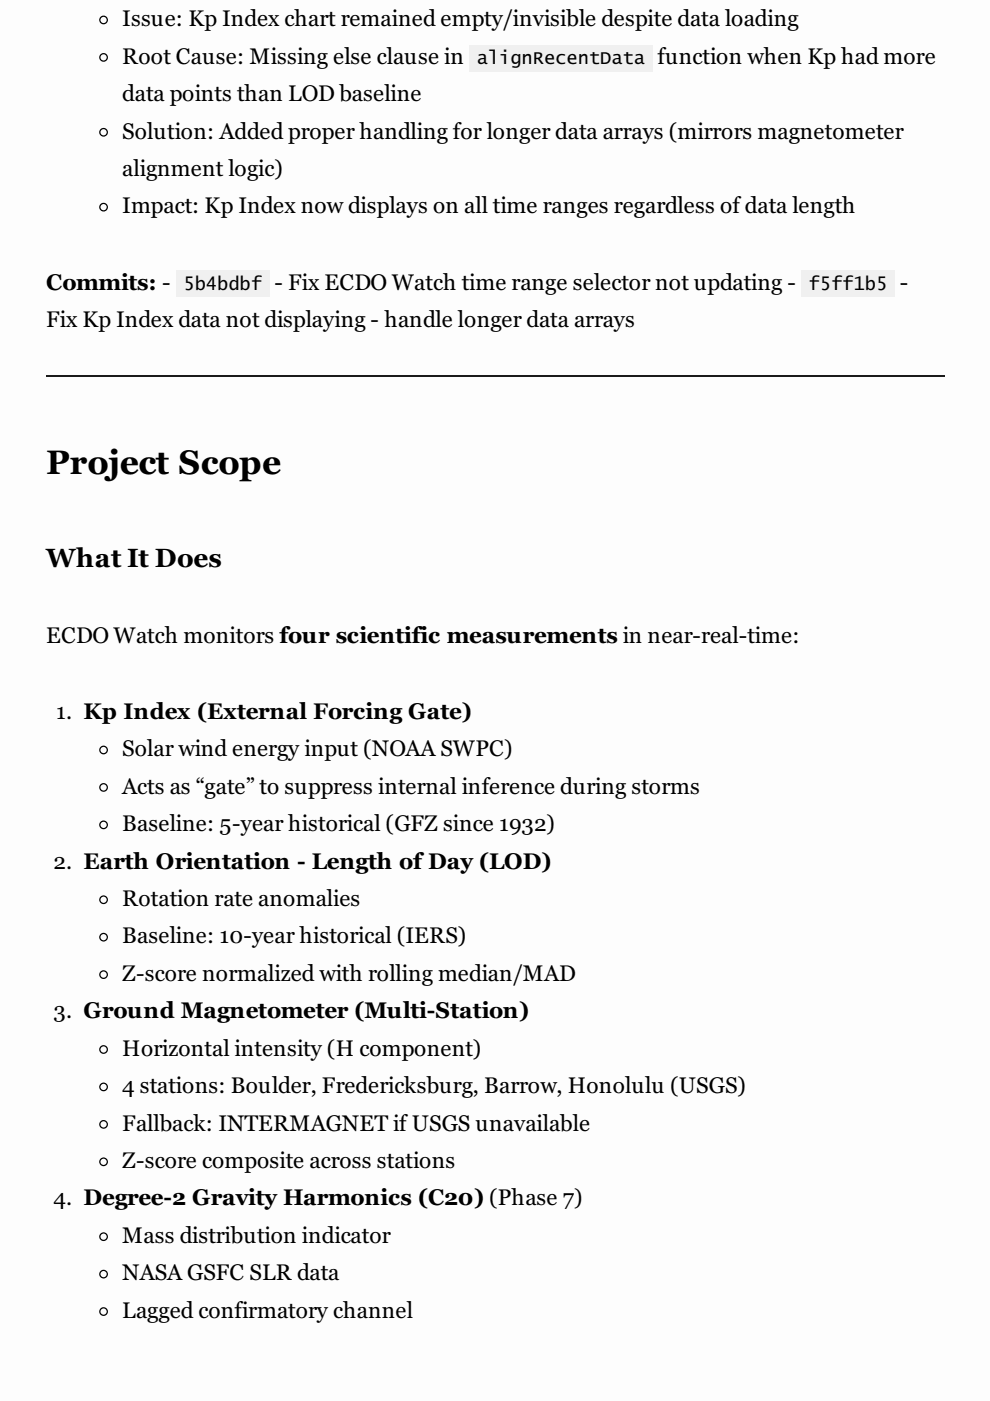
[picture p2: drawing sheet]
<svg xmlns="http://www.w3.org/2000/svg" width="210mm" height="297mm" viewBox="0 0 210 297" stroke-linecap="round" stroke-linejoin="round" font-family="sans-serif">
<defs><g id="words">
<text font-size="7.1" x="9.8" y="100.5">Project Scope</text>
<text font-size="5.6" x="9.8" y="120.1">What It Does</text>
<g font-size="4.8">
<text x="25.9" y="5.6">Issue: Kp Index chart remained empty/invisible despite data loading</text>
<text x="25.9" y="13.5">Root Cause: Missing else clause in</text>
<text x="139.4" y="13.5">function when Kp had more</text>
<text x="25.9" y="21.4">data points than LOD baseline</text>
<text x="25.9" y="29.4">Solution: Added proper handling for longer data arrays (mirrors magnetometer</text>
<text x="25.9" y="37.3">alignment logic)</text>
<text x="25.9" y="45.2">Impact: Kp Index now displays on all time ranges regardless ofdata length</text>
<text x="9.8" y="61.4">Commits: -</text>
<text x="58.2" y="61.4">- Fix ECDO Watch time range selector not updating -</text>
<text x="190.8" y="61.4">-</text>
<text x="9.8" y="69.3">Fix Kp Index data not displaying - handle longer data arrays</text>
<text x="9.8" y="136.3">ECDO Watch monitors four scientific measurements in near-real-time:</text>
<text x="11.9" y="152.4">1. Kp Index (External Forcing Gate)</text>
<text x="25.9" y="160.3">Solar wind energy input (NOAA SWPC)</text>
<text x="25.9" y="168.3">Acts as “gate” to suppress internal inference during storms</text>
<text x="25.9" y="176.2">Baseline: 5-year historical (GFZ since 1932)</text>
<text x="11.4" y="184.1">2. Earth Orientation - Length of Day (LOD)</text>
<text x="25.9" y="192.1">Rotation rate anomalies</text>
<text x="25.9" y="200">Baseline: 10-year historical (IERS)</text>
<text x="25.9" y="208">Z-score normalized with rolling median/MAD</text>
<text x="11.4" y="215.9">3. Ground Magnetometer (Multi-Station)</text>
<text x="25.9" y="223.8">Horizontal intensity (H component)</text>
<text x="25.9" y="231.8">4 stations: Boulder, Fredericksburg, Barrow, Honolulu (USGS)</text>
<text x="25.9" y="239.7">Fallback: INTERMAGNET ifUSGS unavailable</text>
<text x="25.9" y="247.6">Z-score composite across stations</text>
<text x="11.4" y="255.6">4. Degree-2 Gravity Harmonics (C20) (Phase 7)</text>
<text x="25.9" y="263.5">Mass distribution indicator</text>
<text x="25.9" y="271.5">NASA GSFC SLR data</text>
<text x="25.9" y="279.4">Lagged confirmatory channel</text>
</g>
<g font-size="4">
<text x="101.1" y="13.5">alignRecentData</text>
<text x="38.9" y="61.4">5b4bdbf</text>
<text x="171.4" y="61.4">f5ff1b5</text>
</g>
</g></defs>
<path d="M0 0h209.8v296.9h-209.8z" fill="#fdfdfd"/>
<path d="M9.8 79.8h190.5" fill="none" stroke="#1a1a1a" stroke-width=".26"/>
<g fill="none" stroke="#000" stroke-width=".26">
<circle cx="22" cy="4.2" r=".79"/>
<circle cx="22" cy="12.2" r=".79"/>
</g>
<path d="M99.5 9.5h38.9v5.6h-38.9z" fill="#f0f0f0"/>
<g fill="none" stroke="#000" stroke-width=".26">
<circle cx="22" cy="28" r=".79"/>
<circle cx="22" cy="43.9" r=".79"/>
</g>
<g fill="#f0f0f0">
<path d="M37.3 57.4h19.8v5.6h-19.8z"/>
<path d="M169.9 57.4h19.8v5.6h-19.8z"/>
</g>
<g fill="none" stroke="#000" stroke-width=".26">
<circle cx="22" cy="159" r=".79"/>
<circle cx="22" cy="167" r=".79"/>
<circle cx="22" cy="174.9" r=".79"/>
<circle cx="22" cy="190.8" r=".79"/>
<circle cx="22" cy="198.7" r=".79"/>
<circle cx="22" cy="206.6" r=".79"/>
<circle cx="22" cy="222.5" r=".79"/>
<circle cx="22" cy="238.4" r=".79"/>
<circle cx="22" cy="230.5" r=".79"/>
<circle cx="22" cy="246.3" r=".79"/>
<circle cx="22" cy="262.2" r=".79"/>
<circle cx="22" cy="270.1" r=".79"/>
<circle cx="22" cy="278.1" r=".79"/>
</g>
<use href="#words"/>
</svg>
